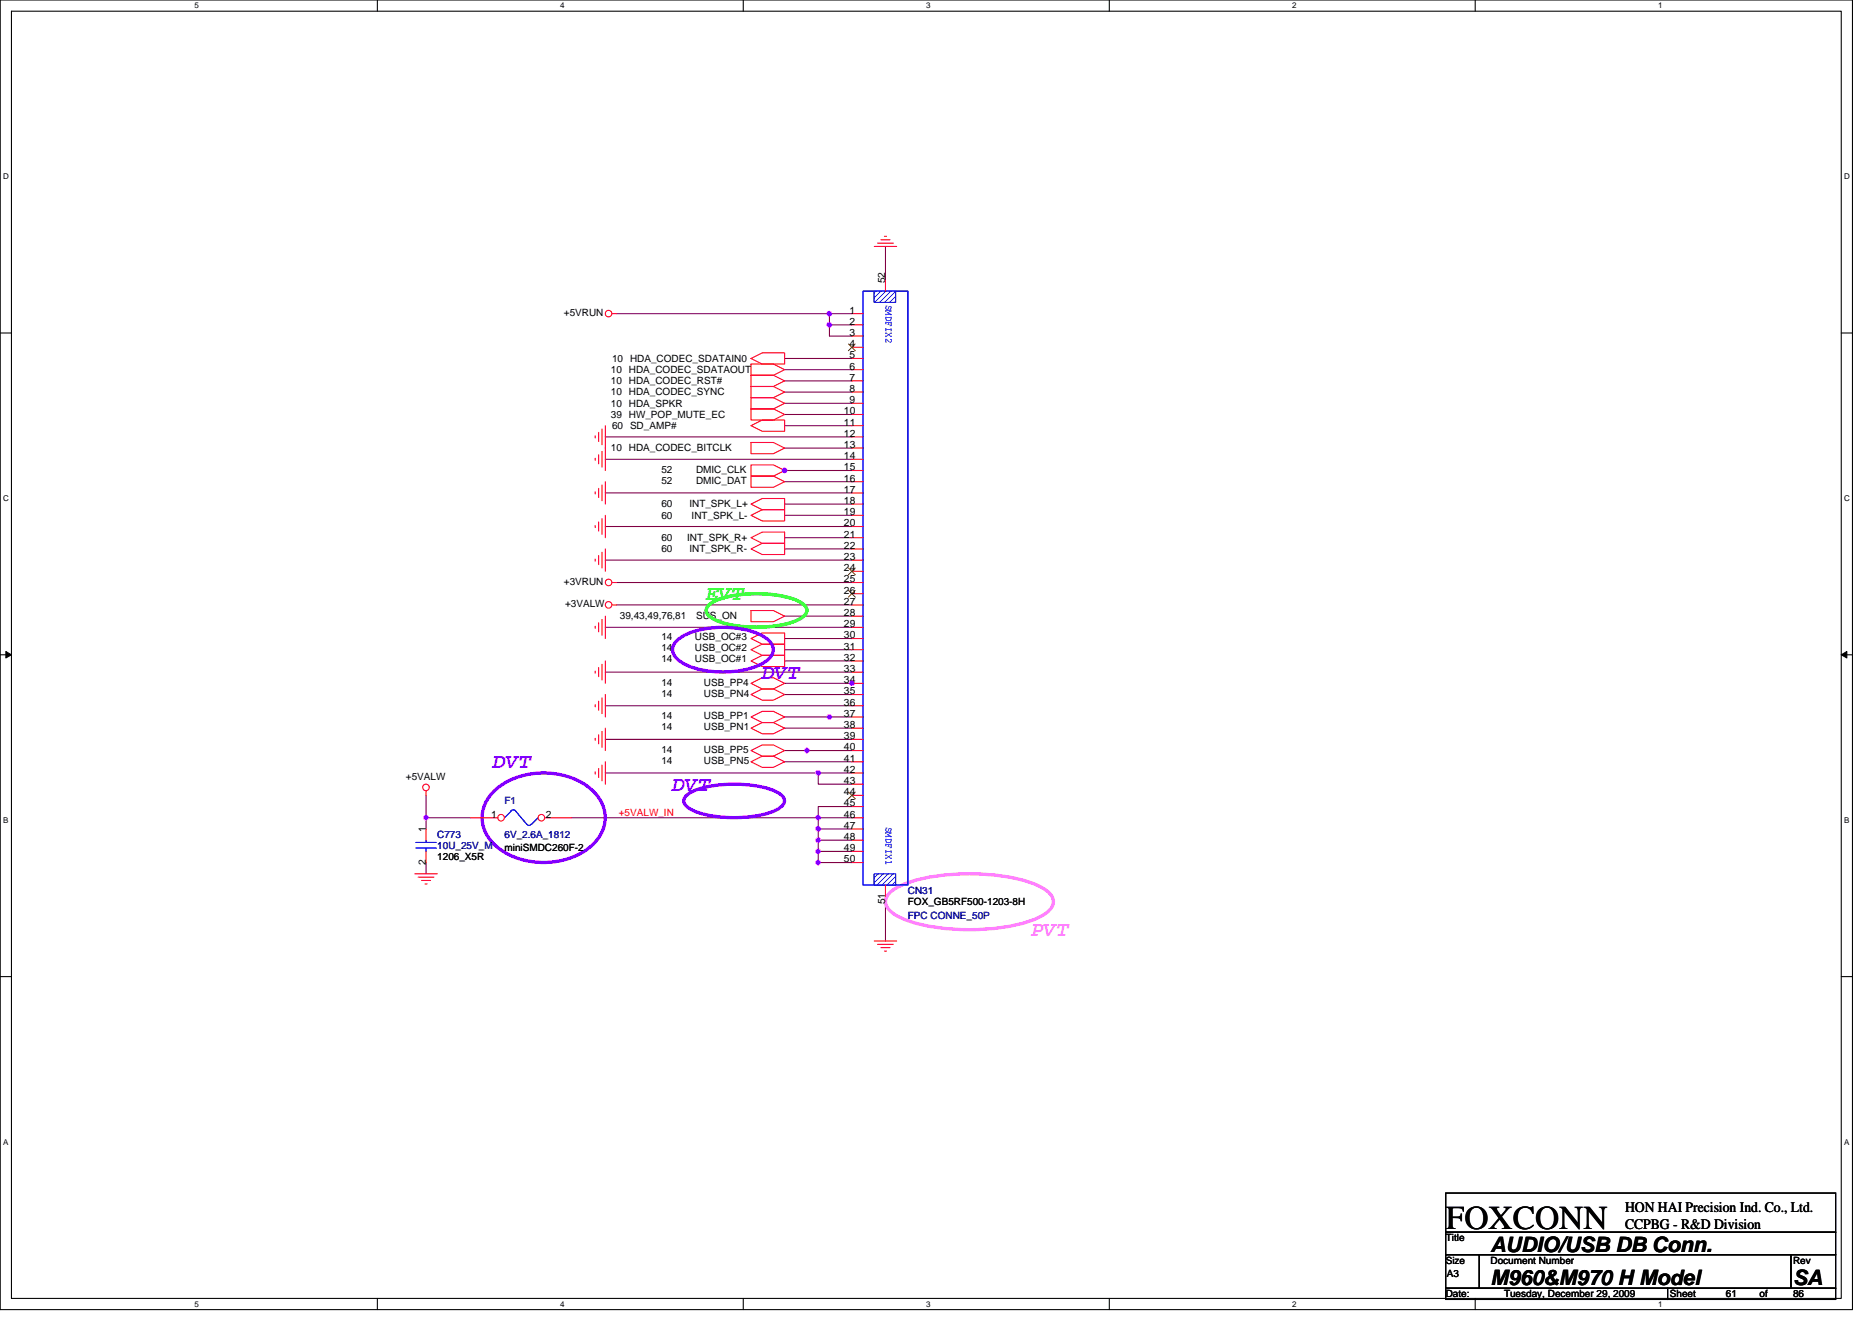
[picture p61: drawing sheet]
<svg xmlns="http://www.w3.org/2000/svg" width="297mm" height="210mm" viewBox="0 0 297 210" stroke-linecap="round" stroke-linejoin="round" font-family="sans-serif">
<defs><g id="words">
<text font-size="5.3" x="229.4" y="195">FOXCONN</text>
<text font-size="3.4" fill="#0f0" x="112.1" y="95.3">EVT</text>
<g font-size="3.4" fill="#8000ff">
<text x="120.9" y="107.7">DVT</text>
<text x="78.3" y="121.9">DVT</text>
<text x="106.7" y="125.5">DVT</text>
</g>
<text font-size="3.4" fill="#ff80ff" x="163.6" y="148.6">PVT</text>
<g font-size="3.4">
<text x="236.5" y="198.7">AUDIO/USB DB Conn.</text>
<text x="236.5" y="204">M960&amp;M970 H Model</text>
<text x="284.5" y="204">SA</text>
</g>
<g font-size="2.3">
<text x="257.8" y="192.3">HON HAI Precision Ind. Co., Ltd.</text>
<text x="257.8" y="195">CCPBG - R&amp;D Division</text>
</g>
<g font-size="1.6">
<text x="140.5" y="45" transform="rotate(-90 140.5 45)">52</text>
<text x="89.5" y="50.1">+5VRUN</text>
<text x="134.8" y="53.3">3</text>
<text x="134.8" y="51.5">2</text>
<text x="134.8" y="49.8">1</text>
<text x="96.9" y="59.2">10 HDA_CODEC_SDATAOUT</text>
<text x="97.1" y="57.4">10 HDA_CODEC_SDATAIN0</text>
<text x="134.8" y="58.7">6</text>
<text x="134.8" y="56.9">5</text>
<text x="134.8" y="55.1">4</text>
<text x="96.9" y="61">10 HDA_CODEC_RST#</text>
<text x="96.9" y="62.8">10 HDA_CODEC_SYNC</text>
<text x="96.9" y="64.5">10 HDA_SPKR</text>
<text x="133.9" y="65.8">10</text>
<text x="134.8" y="64">9</text>
<text x="134.8" y="62.2">8</text>
<text x="134.8" y="60.4">7</text>
<text x="96.9" y="71.6">10 HDA_CODEC_BITCLK</text>
<text x="96.9" y="66.3">39 HW_POP_MUTE_EC</text>
<text x="97.1" y="68.1">60 SD_AMP#</text>
<text x="133.9" y="71.1">13</text>
<text x="133.9" y="69.3">12</text>
<text x="133.9" y="67.5">11</text>
<text x="104.9" y="75">52</text>
<text x="104.9" y="76.8">52</text>
<text x="110.4" y="75">DMIC_CLK</text>
<text x="110.4" y="76.8">DMIC_DAT</text>
<text x="133.9" y="76.4">16</text>
<text x="133.9" y="74.7">15</text>
<text x="133.9" y="72.9">14</text>
<text x="104.9" y="80.5">60</text>
<text x="104.9" y="82.3">60</text>
<text x="109.4" y="80.5">INT_SPK_L+</text>
<text x="109.7" y="82.3">INT_SPK_L-</text>
<text x="133.9" y="83.5">20</text>
<text x="133.9" y="81.8">19</text>
<text x="133.9" y="80">18</text>
<text x="133.9" y="78.2">17</text>
<text x="104.9" y="87.7">60</text>
<text x="104.9" y="85.9">60</text>
<text x="109" y="85.9">INT_SPK_R+</text>
<text x="109.4" y="87.7">INT_SPK_R-</text>
<text x="133.9" y="88.9">23</text>
<text x="133.9" y="87.1">22</text>
<text x="133.9" y="85.3">21</text>
<text x="89.5" y="92.8">+3VRUN</text>
<text x="133.9" y="96">27</text>
<text x="133.9" y="94.2">26</text>
<text x="133.9" y="92.4">25</text>
<text x="133.9" y="90.7">24</text>
<text x="89.7" y="96.4">+3VALW</text>
<text x="98.4" y="98.3">39,43,49,76,81</text>
<text x="104.9" y="101.5">14</text>
<text x="110.3" y="101.5">USB_OC#3</text>
<text x="110.4" y="98.3">SUS_ON</text>
<text x="133.9" y="101.3">30</text>
<text x="133.9" y="99.5">29</text>
<text x="133.9" y="97.8">28</text>
<text x="104.9" y="105.1">14</text>
<text x="104.9" y="103.3">14</text>
<text x="110.3" y="105.1">USB_OC#1</text>
<text x="110.3" y="103.3">USB_OC#2</text>
<text x="133.9" y="106.7">33</text>
<text x="133.9" y="104.9">32</text>
<text x="133.9" y="103.1">31</text>
<text x="104.9" y="108.8">14</text>
<text x="104.9" y="110.6">14</text>
<text x="111.7" y="108.8">USB_PP4</text>
<text x="111.7" y="110.6">USB_PN4</text>
<text x="133.9" y="113.8">37</text>
<text x="133.9" y="112">36</text>
<text x="133.9" y="110.2">35</text>
<text x="133.9" y="108.4">34</text>
<text x="104.9" y="115.9">14</text>
<text x="104.9" y="114.2">14</text>
<text x="104.9" y="119.5">14</text>
<text x="111.7" y="115.9">USB_PN1</text>
<text x="111.7" y="114.2">USB_PP1</text>
<text x="111.7" y="119.5">USB_PP5</text>
<text x="133.9" y="119.1">40</text>
<text x="133.9" y="117.3">39</text>
<text x="133.9" y="115.5">38</text>
<text x="64.4" y="123.7">+5VALW</text>
<text x="104.9" y="121.3">14</text>
<text x="111.7" y="121.3">USB_PN5</text>
<text x="133.9" y="124.4">43</text>
<text x="133.9" y="122.7">42</text>
<text x="133.9" y="120.9">41</text>
<text x="77.9" y="129.8">1</text>
<text x="86.6" y="129.8">2</text>
<text x="133.9" y="131.6">47</text>
<text x="133.9" y="129.8">46</text>
<text x="133.9" y="128">45</text>
<text x="133.9" y="126.2">44</text>
<text x="67.6" y="137.3" transform="rotate(-90 67.6 137.3)">2</text>
<text x="67.6" y="132.1" transform="rotate(-90 67.6 132.1)">1</text>
<text x="69.4" y="136.5">1206_X5R</text>
<text x="80" y="135.1">miniSMDC260F-2</text>
<text x="133.9" y="136.9">50</text>
<text x="133.9" y="135.1">49</text>
<text x="133.9" y="133.3">48</text>
<text x="140.5" y="143.5" transform="rotate(-90 140.5 143.5)">51</text>
<text x="144.1" y="143.7">FOX_GB5RF500-1203-8H</text>
<text x="229.4" y="197">Title</text>
<text x="229.4" y="200.6">Size</text>
<text x="229.6" y="202.7">A3</text>
<text x="236.5" y="200.6">Document Number</text>
<text x="284.5" y="200.6">Rev</text>
<text x="229.4" y="205.9">Date:</text>
<text x="238.7" y="205.9">Tuesday, December 29, 2009</text>
<text x="265" y="205.9">Sheet</text>
<text x="273.9" y="205.9">61</text>
<text x="279.2" y="205.9">of</text>
<text x="284.5" y="205.9">86</text>
</g>
<g font-size="1.6" fill="#00f">
<text x="140.6" y="48.4" transform="rotate(90 140.6 48.4)">SMDFIX2</text>
<text x="140.6" y="131.2" transform="rotate(90 140.6 131.2)">SMDFIX1</text>
</g>
<g font-size="1.6" fill="#000080">
<text x="80" y="127.7">F1</text>
<text x="69.4" y="133">C773</text>
<text x="69.4" y="134.8">10U_25V_M</text>
<text x="80" y="133">6V_2.6A_1812</text>
<text x="144.1" y="141.9">CN31</text>
<text x="144.1" y="145.8">FPC CONNE_50P</text>
</g>
<text font-size="1.6" fill="#f00" x="98.2" y="129.4">+5VALW_IN</text>
<g font-size="1.3">
<text x="30.8" y="1.3">5</text>
<text x="88.9" y="1.3">4</text>
<text x="147" y="1.3">3</text>
<text x="205" y="1.3">2</text>
<text x="263.1" y="1.3">1</text>
<text x=".5" y="28.4">D</text>
<text x="292.6" y="28.4">D</text>
<text x=".5" y="79.5">C</text>
<text x="292.6" y="79.5">C</text>
<text x=".5" y="130.6">B</text>
<text x="292.6" y="130.6">B</text>
<text x=".5" y="181.7">A</text>
<text x="292.6" y="181.7">A</text>
<text x="30.8" y="207.4">5</text>
<text x="88.9" y="207.4">4</text>
<text x="147" y="207.4">3</text>
<text x="205" y="207.4">2</text>
<text x="263.1" y="207.4">1</text>
</g>
</g></defs>
<path d="M0 0h293.9v207.9h-293.9zM1.8 1.8h290.4v204.3h-290.4z" fill="none" stroke="#000" stroke-width=".17"/>
<g fill="#fff">
<path d="M30.8 .2h.7v1.4h-.7z"/>
<path d="M30.8 206.3h.7v1.4h-.7z"/>
</g>
<path d="M59.9 0v1.8M59.9 206.1v1.8" fill="none" stroke="#000" stroke-width=".17"/>
<g fill="#fff">
<path d="M88.9 .2h.7v1.4h-.7z"/>
<path d="M88.9 206.3h.7v1.4h-.7z"/>
</g>
<path d="M117.9 0v1.8M117.9 206.1v1.8" fill="none" stroke="#000" stroke-width=".17"/>
<g fill="#fff">
<path d="M147 .2h.7v1.4h-.7z"/>
<path d="M147 206.3h.7v1.4h-.7z"/>
</g>
<path d="M176 0v1.8M176 206.1v1.8" fill="none" stroke="#000" stroke-width=".17"/>
<g fill="#fff">
<path d="M205 .2h.7v1.4h-.7z"/>
<path d="M205 206.3h.7v1.4h-.7z"/>
</g>
<path d="M234.1 0v1.8M234.1 206.1v1.8" fill="none" stroke="#000" stroke-width=".17"/>
<g fill="#fff">
<path d="M263.1 .2h.7v1.4h-.7z"/>
<path d="M263.1 206.3h.7v1.4h-.7z"/>
<path d="M.5 27.3h.9v1.4h-.9z"/>
<path d="M292.6 27.3h.9v1.4h-.9z"/>
<path d="M.5 78.4h.9v1.4h-.9z"/>
<path d="M292.6 78.4h.9v1.4h-.9z"/>
</g>
<path d="M0 52.9h1.8M292.2 52.9h1.7" fill="none" stroke="#000" stroke-width=".17"/>
<g fill="#fff">
<path d="M.5 129.5h.8v1.4h-.8z"/>
<path d="M292.6 129.5h.9v1.4h-.9z"/>
</g>
<path d="M0 103.9h1.8M292.2 103.9h1.7" fill="none" stroke="#000" stroke-width=".17"/>
<path d="M.9 103.4l.9 .5-.9 .5zM292.2 103.9l.8-.5v1z" fill="#000" stroke="#000" stroke-width=".16"/>
<g fill="#fff">
<path d="M.5 180.5h.8v1.4h-.8z"/>
<path d="M292.6 180.5h.9v1.4h-.9z"/>
</g>
<path d="M0 155h1.8M292.2 155h1.7M229.4 189.4h61.9v6.2h-61.9zM229.4 195.6h61.9v3.5h-61.9zM229.4 199.1h5.3v5.4h-5.3zM234.7 199.1h49.5v5.4h-49.5zM284.2 199.1h7.1v5.4h-7.1zM229.4 204.5h35.2v1.7h-35.2zM264.6 204.5h26.7v1.7h-26.7z" fill="none" stroke="#000" stroke-width=".17"/>
<g fill="none" stroke="#800040" stroke-width=".17">
<path d="M140.5 39.1v5.4M97.8 49.8h33.8M124.5 58.7h10.7M124.5 56.9h10.7M131.6 51.6h3.6M131.6 49.8h3.6M131.6 49.8v1.8M131.6 51.6v1.7h3.6M96.1 69.3h39.1M96.1 72.9h39.1M96.1 78.2h39.1M124.5 60.5h10.7"/>
<path d="M124.5 62.2h10.7M124.5 76.5h10.7M124.5 74.7h10.7M124.5 71.1h10.7M124.5 64h10.7M124.5 67.6h10.7M124.5 65.8h10.7M96.1 99.6h39.1M96.1 88.9h39.1M96.1 83.6h39.1M97.8 92.5h37.4M97.8 96h37.4"/>
<path d="M124.5 87.1h10.7M124.5 85.3h10.7M124.5 80h10.7M124.5 81.8h10.7M124.5 97.8h10.7M96.1 112h39.1M96.1 117.3h39.1M96.1 106.7h39.1M124.5 103.1h10.7M124.5 104.9h10.7M124.5 108.5h10.7M124.5 110.2h10.7"/>
<path d="M124.5 113.8h10.7M124.5 115.6h10.7M124.5 119.1h10.7M124.5 101.3h10.7M67.6 129.8v1.8M67.6 136.9v1.8M67.6 126.2v3.6M67.6 129.8h7.1M90.7 129.8h39.1M96.1 122.7h33.7M124.5 120.9h10.7M129.8 131.6h5.4"/>
<path d="M129.8 133.3h5.4M129.8 133.4v1.7h5.4M129.8 129.8v3.5M129.8 135.1v1.8h5.4M129.8 129.8h5.4M135.2 128h-5.4v1.8M135.2 122.7h-5.4v1.8h5.4M140.5 142.2v7.2"/>
</g>
<g fill="#f0f" stroke="#f0f" stroke-width=".17">
<circle cx="124.5" cy="74.7" r=".35"/>
<circle cx="131.6" cy="51.5" r=".35"/>
<circle cx="131.6" cy="49.8" r=".35"/>
<circle cx="129.8" cy="131.6" r=".35"/>
<circle cx="129.8" cy="133.3" r=".35"/>
<circle cx="129.8" cy="129.8" r=".35"/>
<circle cx="129.8" cy="136.9" r=".35"/>
<circle cx="129.8" cy="135.1" r=".35"/>
<circle cx="135.2" cy="108.4" r=".35"/>
<circle cx="131.6" cy="113.8" r=".35"/>
<circle cx="128" cy="119.1" r=".35"/>
<circle cx="129.8" cy="122.7" r=".35"/>
<circle cx="67.6" cy="129.8" r=".35"/>
</g>
<g fill="none" stroke="#f00" stroke-width=".17">
<path d="M138.7 39.1h3.6M139.3 38.6h2.4M139.8 38.1h1.4M140.3 37.5h.4M97.1 49.8h.7M119.2 57.8h3.5l1.8 .9-1.8 .9h-3.5zM119.2 59.6h3.5l1.8 .9-1.8 .8h-3.5zM119.2 56.9l1.7-.9h3.6v1.8h-3.6zM94.4 72.7v.4M94.4 78.1v.3M94.4 69.2v.3M95 72.2v1.4"/>
<path d="M95 77.5v1.5M95 68.6v1.5M95.5 71.6v2.5M95.5 77v2.5M95.5 68.1v2.5M96.1 67.6v7.1M96.1 76.5v3.5M119.2 70.2h3.5l1.8 .9-1.8 .9h-3.5zM119.2 61.3h3.5l1.8 .9-1.8 .9h-3.5zM119.2 63.1h3.5l1.8 .9-1.8 .9h-3.5zM119.2 64.9h3.5l1.8 .9-1.8 .9h-3.5zM119.2 67.6l1.7-.9h3.6v1.8h-3.6z"/>
<path d="M119.2 73.8h3.5l1.8 .9-1.8 .9h-3.5zM119.2 75.6h3.5l1.8 .9-1.8 .8h-3.5zM94.4 88.7v.4M94.4 83.4v.3M94.4 99.4v.3M95 88.2v1.4M95 82.8v1.5M95 98.8v1.5M95.5 87.7v2.4M95.5 82.3v2.5M95.5 98.3v2.5M96.1 87.1v3.6"/>
<path d="M96.1 81.8v3.5M96.1 97.8v3.5M97.1 96h.7M97.1 92.5h.7M119.2 96.9h3.5l1.8 .9-1.8 .9h-3.5zM119.2 87.1l1.7-.9h3.6v1.8h-3.6zM119.2 81.8l1.7-.9h3.6v1.8h-3.6zM119.2 80l1.7-.9h3.6v1.8h-3.6zM119.2 85.3l1.7-.8h3.6v1.7h-3.6zM94.4 111.8v.4M94.4 117.2v.3M94.4 106.5v.3"/>
<path d="M95 111.3v1.4M95 116.6v1.5M95 106v1.4M95.5 110.8v2.5M95.5 116.1v2.5M95.5 105.4v2.5M96.1 110.2v3.6M96.1 115.6v3.5M96.1 104.9v3.6M119.2 104.9l1.7-.9h3.6v1.8h-3.6zM119.2 103.1l1.7-.9h3.6v1.8h-3.6zM119.2 108.5l1.7-.9h1.8l1.8 .9-1.8 .8h-1.8z"/>
<path d="M119.2 115.6l1.7-.9h1.8l1.8 .9-1.8 .9h-1.8zM119.2 113.8l1.7-.9h1.8l1.8 .9-1.8 .9h-1.8zM119.2 110.2l1.7-.9h1.8l1.8 .9-1.8 .9h-1.8zM119.2 119.1l1.7-.9h1.8l1.8 .9-1.8 .9h-1.8zM119.2 101.3l1.7-.8h3.6v1.7h-3.6zM65.8 138.7h3.6M66.4 139.2h2.5M66.9 139.7h1.4M67.6 125.5v.7M67.6 131.6v1.7M67.6 135.1v1.8M94.4 122.5v.4"/>
<path d="M95 122v1.4M95.5 121.4v2.5M96.1 120.9v3.6M119.2 120.9l1.7-.9h1.8l1.8 .9-1.8 .9h-1.8zM67.4 140.3h.4M138.7 149.4h3.6M139.3 149.9h2.4M139.8 150.4h1.4M140.3 151h.4"/>
<circle cx="96.6" cy="49.8" r=".52"/>
<circle cx="96.6" cy="92.4" r=".52"/>
<circle cx="96.6" cy="96" r=".52"/>
<circle cx="67.6" cy="125" r=".52"/>
</g>
<path d="M107.6 101.5a12.6 12.6 0 0 1 8.4-1.9 10.6 10.6 0 0 1 5.8 1.9 1.93 1.93 0 0 1 0 3.2 12.6 12.6 0 0 1-8.4 1.9 10.5 10.5 0 0 1-5.8-1.9 1.93 1.93 0 0 1 0-3.2zM78.5 125.4a12.2 12.2 0 0 1 15.5 0 5.6 5.6 0 0 1 0 8.7 12.2 12.2 0 0 1-15.5 0 5.6 5.6 0 0 1 0-8.7zM108.9 126.3a9.3 9.3 0 0 1 5.1-1.7 19.2 19.2 0 0 1 8.9 .9 2.11 2.11 0 0 1 1.6 1.6 2.12 2.12 0 0 1-1.6 1.6 19.5 19.5 0 0 1-12.9 0 2.12 2.12 0 0 1-1.5-1.6l.1-.4z" fill="none" stroke="#8000ff" stroke-width=".53"/>
<path d="M112.5 96a9.3 9.3 0 0 1 5-1.6 19.2 19.2 0 0 1 9 .9 2.11 2.11 0 0 1 1.5 1.6 2.12 2.12 0 0 1-1.5 1.5 19.5 19.5 0 0 1-12.9 0 2.12 2.12 0 0 1-1.5-1.5l.1-.4z" fill="none" stroke="#0f0" stroke-width=".53"/>
<path d="M141.4 141.5a13.7 13.7 0 0 1 6.2-2.3 35.2 35.2 0 0 1 16.2 1 5.7 5.7 0 0 1 3.2 2.4 1.91 1.91 0 0 1-.7 2.1 13.7 13.7 0 0 1-6.2 2.3 34.9 34.9 0 0 1-16.2-.9 5.7 5.7 0 0 1-3.3-2.4 1.91 1.91 0 0 1 .8-2.2z" fill="none" stroke="#ff80ff" stroke-width=".53"/>
<path d="M66 134.6h3.2M66 133.7h3.2M67.6 133.3v.4M67.6 134.6v.5M81.1 128.7a.56 .56 0 0 1 .7 0M81.1 128.7l-1.1 1.1M81.8 128.7l1.8 2.2M83.6 130.8l.3 .2 .4-.2M85.4 129.8l-1.1 1.1" fill="none" stroke="#00f" stroke-width=".17"/>
<circle cx="79.5" cy="129.8" r=".52" fill="#fff" stroke="#f00" stroke-width=".17"/>
<path d="M74.7 129.8h4.3" fill="none" stroke="#f00" stroke-width=".17"/>
<circle cx="85.9" cy="129.8" r=".52" fill="#fff" stroke="#f00" stroke-width=".17"/>
<path d="M86.4 129.8h4.3" fill="none" stroke="#f00" stroke-width=".17"/>
<path d="M136.9 46.2h7.2v94.3h-7.2z" fill="none" stroke="#00f" stroke-width=".17"/>
<path d="M138.7 46.2h3.4v1.8h-3.4z" fill-rule="evenodd" fill="#fff"/>
<path d="M138.7 46.2h3.4v1.8h-3.4z" fill-rule="evenodd" fill="#00f" stroke="#00f" stroke-width=".17"/>
<path d="M138.7 138.7h3.4v1.8h-3.4z" fill-rule="evenodd" fill="#fff"/>
<path d="M138.7 138.7h3.4v1.8h-3.4z" fill-rule="evenodd" fill="#00f" stroke="#00f" stroke-width=".17"/>
<path d="M136.9 46.2h7.2v94.3h-7.2z" fill="none" stroke="#00f" stroke-width=".17"/>
<path d="M138.7 46.2h3.4v1.8h-3.4z" fill-rule="evenodd" fill="#fff"/>
<path d="M138.7 46.2h3.4v1.8h-3.4z" fill-rule="evenodd" fill="#00f" stroke="#00f" stroke-width=".17"/>
<path d="M138.7 138.7h3.4v1.8h-3.4z" fill-rule="evenodd" fill="#fff"/>
<path d="M138.7 138.7h3.4v1.8h-3.4z" fill-rule="evenodd" fill="#00f" stroke="#00f" stroke-width=".17"/>
<g fill="none" stroke="#f00" stroke-width=".17">
<path d="M135.2 58.7h1.7M135.2 56.9h1.7M135.2 55.1h1.7M135.2 53.3h1.7M135.2 51.6h1.7M135.2 49.8h1.7M140.5 44.4v1.8M135.2 78.2h1.7M135.2 76.5h1.7M135.2 74.7h1.7M135.2 72.9h1.7M135.2 71.1h1.7"/>
<path d="M135.2 69.3h1.7M135.2 67.6h1.7M135.2 65.8h1.7M135.2 64h1.7M135.2 62.2h1.7M135.2 60.5h1.7M135.2 99.6h1.7M135.2 97.8h1.7M135.2 96h1.7M135.2 94.2h1.7M135.2 92.5h1.7M135.2 90.7h1.7"/>
<path d="M135.2 88.9h1.7M135.2 87.1h1.7M135.2 85.3h1.7M135.2 83.6h1.7M135.2 81.8h1.7M135.2 80h1.7M135.2 119.1h1.7M135.2 117.3h1.7M135.2 115.6h1.7M135.2 113.8h1.7M135.2 112h1.7M135.2 110.2h1.7"/>
<path d="M135.2 108.5h1.7M135.2 106.7h1.7M135.2 104.9h1.7M135.2 103.1h1.7M135.2 101.3h1.7M135.2 136.9h1.7M135.2 135.1h1.7M135.2 133.3h1.7M135.2 131.6h1.7M135.2 129.8h1.7M135.2 128h1.7M135.2 126.2h1.7"/>
<path d="M135.2 124.5h1.7M135.2 122.7h1.7M135.2 120.9h1.7M140.5 140.5v1.7"/>
</g>
<path d="M134.6 54.6l1.1 1.1M135.7 54.6l-1.1 1.1M134.6 93.7l1.1 1.1M134.6 90.1l1.1 1.1M135.7 93.7l-1.1 1.1M135.7 90.1l-1.1 1.1M134.6 125.7l1.1 1.1M135.7 125.7l-1.1 1.1" fill="none" stroke="#804000" stroke-width=".16"/>
<g fill="#f0f" stroke="#f0f" stroke-width=".17">
<circle cx="124.5" cy="74.7" r=".35"/>
<circle cx="131.6" cy="51.5" r=".35"/>
<circle cx="131.6" cy="49.8" r=".35"/>
<circle cx="129.8" cy="131.6" r=".35"/>
<circle cx="129.8" cy="133.3" r=".35"/>
<circle cx="129.8" cy="129.8" r=".35"/>
<circle cx="129.8" cy="136.9" r=".35"/>
<circle cx="129.8" cy="135.1" r=".35"/>
<circle cx="135.2" cy="108.4" r=".35"/>
<circle cx="131.6" cy="113.8" r=".35"/>
<circle cx="128" cy="119.1" r=".35"/>
<circle cx="129.8" cy="122.7" r=".35"/>
<circle cx="67.6" cy="129.8" r=".35"/>
</g>
<use href="#words"/>
</svg>
